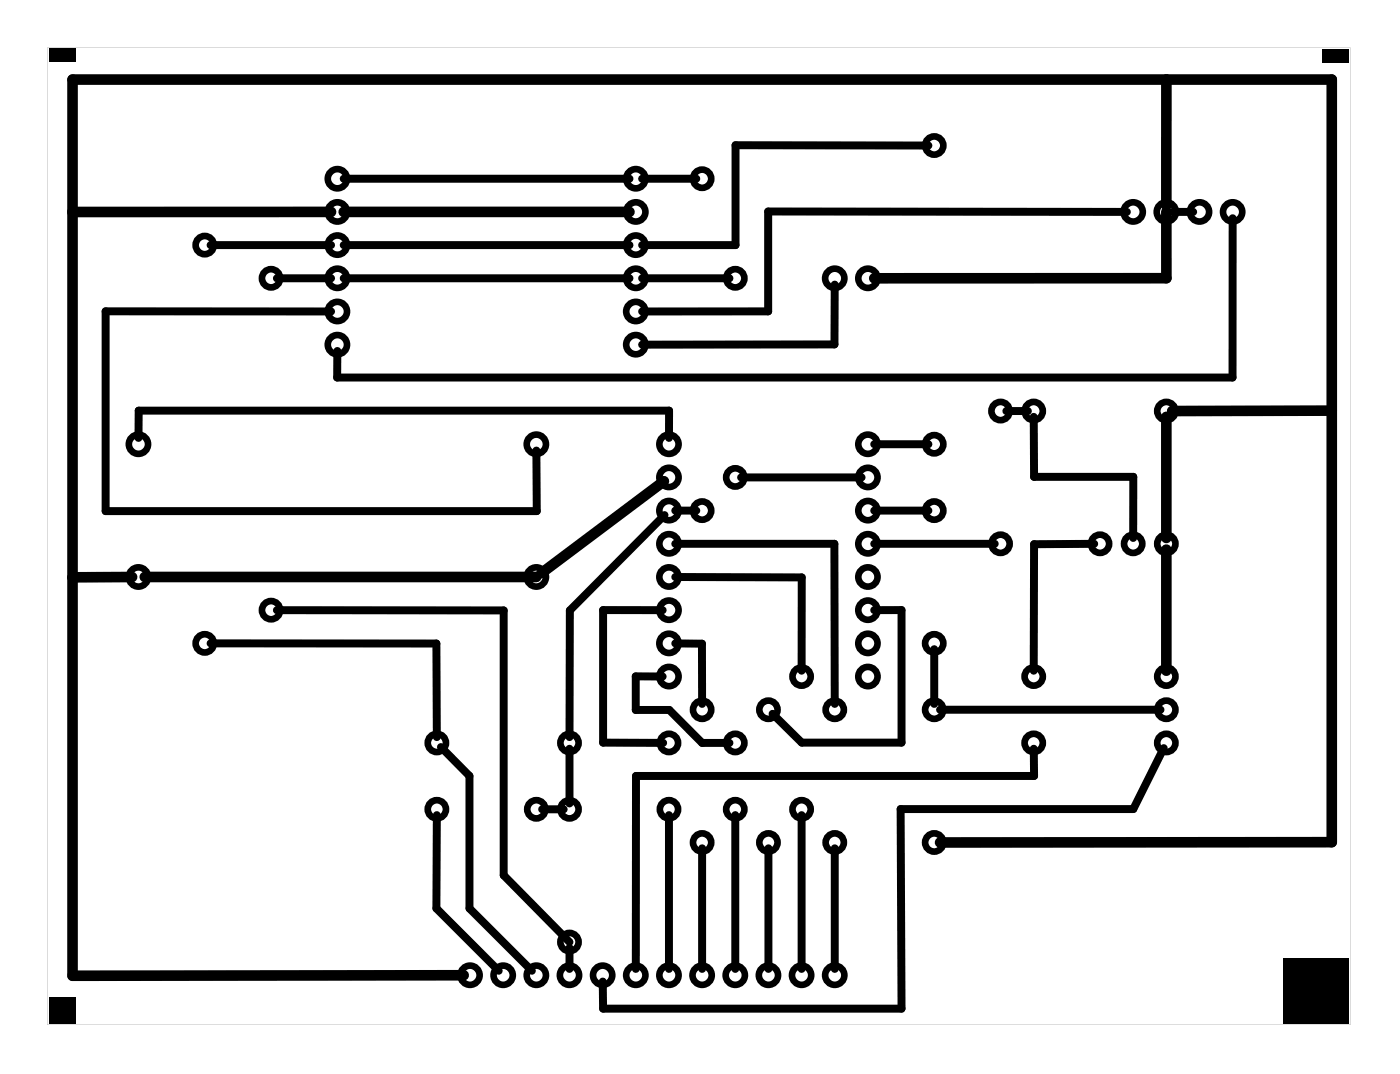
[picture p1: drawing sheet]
<svg xmlns="http://www.w3.org/2000/svg" width="107mm" height="82mm" viewBox="0 0 107 82" stroke-linecap="round" stroke-linejoin="round" font-family="sans-serif">
<g fill="#000">
<path d="M3.8 3.7h2v1h-2zM101.3 3.8h2v1h-2zM3.8 76.4h2v2h-2zM98.3 73.3h5v5h-5z"/>
<path d="M3.6 3.6v74.8h99.8v-74.8zM3.6 3.6h99.8v74.8h-99.8z"/>
</g>
<g fill="none" stroke="#000" stroke-width=".51">
<circle cx="15.7" cy="18.8" r=".7"/>
<circle cx="25.8" cy="18.8" r=".74"/>
<circle cx="25.8" cy="13.7" r=".74"/>
<circle cx="25.8" cy="16.2" r=".74"/>
<circle cx="48.7" cy="18.8" r=".74"/>
<circle cx="48.7" cy="13.7" r=".74"/>
<circle cx="48.7" cy="16.2" r=".74"/>
<circle cx="53.8" cy="13.7" r=".7"/>
<circle cx="71.6" cy="11.1" r=".7"/>
<circle cx="86.8" cy="16.2" r=".74"/>
<circle cx="89.3" cy="16.2" r=".74"/>
<circle cx="91.9" cy="16.2" r=".74"/>
<circle cx="94.4" cy="16.2" r=".74"/>
<circle cx="10.6" cy="34" r=".74"/>
<circle cx="20.8" cy="21.3" r=".7"/>
<circle cx="25.8" cy="23.8" r=".74"/>
<circle cx="25.8" cy="26.4" r=".74"/>
<circle cx="25.8" cy="21.3" r=".74"/>
<circle cx="41.1" cy="34" r=".74"/>
<circle cx="48.7" cy="26.4" r=".74"/>
<circle cx="48.7" cy="23.8" r=".74"/>
<circle cx="48.7" cy="21.3" r=".74"/>
<circle cx="51.2" cy="39.1" r=".74"/>
<circle cx="51.2" cy="34" r=".74"/>
<circle cx="51.2" cy="36.5" r=".74"/>
<circle cx="53.8" cy="39.1" r=".7"/>
<circle cx="56.3" cy="21.3" r=".7"/>
<circle cx="56.3" cy="36.5" r=".7"/>
<circle cx="63.9" cy="21.3" r=".74"/>
<circle cx="66.5" cy="39.1" r=".74"/>
<circle cx="66.5" cy="34" r=".74"/>
<circle cx="66.5" cy="36.5" r=".74"/>
<circle cx="66.5" cy="21.3" r=".74"/>
<circle cx="71.6" cy="34" r=".7"/>
<circle cx="71.6" cy="39.1" r=".7"/>
<circle cx="76.6" cy="31.5" r=".7"/>
<circle cx="79.2" cy="31.5" r=".7"/>
<circle cx="89.3" cy="31.5" r=".7"/>
<circle cx="10.6" cy="44.2" r=".74"/>
<circle cx="15.7" cy="49.2" r=".7"/>
<circle cx="20.8" cy="46.7" r=".7"/>
<circle cx="33.5" cy="56.9" r=".7"/>
<circle cx="41.1" cy="44.2" r=".74"/>
<circle cx="43.6" cy="56.9" r=".7"/>
<circle cx="51.2" cy="56.9" r=".7"/>
<circle cx="51.2" cy="51.8" r=".74"/>
<circle cx="51.2" cy="44.2" r=".74"/>
<circle cx="51.2" cy="46.7" r=".74"/>
<circle cx="51.2" cy="49.2" r=".74"/>
<circle cx="51.2" cy="41.6" r=".74"/>
<circle cx="53.8" cy="54.3" r=".7"/>
<circle cx="56.3" cy="56.9" r=".7"/>
<circle cx="58.9" cy="54.3" r=".7"/>
<circle cx="61.4" cy="51.8" r=".7"/>
<circle cx="63.9" cy="54.3" r=".7"/>
<circle cx="66.5" cy="51.8" r=".74"/>
<circle cx="66.5" cy="49.2" r=".74"/>
<circle cx="66.5" cy="44.2" r=".74"/>
<circle cx="66.5" cy="46.7" r=".74"/>
<circle cx="66.5" cy="41.6" r=".74"/>
<circle cx="71.6" cy="54.3" r=".7"/>
<circle cx="71.6" cy="49.2" r=".7"/>
<circle cx="76.6" cy="41.6" r=".7"/>
<circle cx="79.2" cy="51.8" r=".7"/>
<circle cx="79.2" cy="56.9" r=".7"/>
<circle cx="84.3" cy="41.6" r=".7"/>
<circle cx="86.8" cy="41.6" r=".7"/>
<circle cx="89.3" cy="41.6" r=".7"/>
<circle cx="89.3" cy="56.9" r=".7"/>
<circle cx="89.3" cy="54.3" r=".7"/>
<circle cx="89.3" cy="51.8" r=".7"/>
<circle cx="33.5" cy="61.9" r=".7"/>
<circle cx="36" cy="74.6" r=".74"/>
<circle cx="38.5" cy="74.6" r=".74"/>
<circle cx="41.1" cy="61.9" r=".7"/>
<circle cx="41.1" cy="74.6" r=".74"/>
<circle cx="43.6" cy="72.1" r=".7"/>
<circle cx="43.6" cy="61.9" r=".7"/>
<circle cx="43.6" cy="74.6" r=".74"/>
<circle cx="46.2" cy="74.6" r=".74"/>
<circle cx="48.7" cy="74.6" r=".74"/>
<circle cx="51.2" cy="61.9" r=".7"/>
<circle cx="51.2" cy="74.6" r=".74"/>
<circle cx="53.8" cy="64.5" r=".7"/>
<circle cx="53.8" cy="74.6" r=".74"/>
<circle cx="56.3" cy="61.9" r=".7"/>
<circle cx="56.3" cy="74.6" r=".74"/>
<circle cx="58.9" cy="64.5" r=".7"/>
<circle cx="58.9" cy="74.6" r=".74"/>
<circle cx="61.4" cy="61.9" r=".7"/>
<circle cx="61.4" cy="74.6" r=".74"/>
<circle cx="63.9" cy="64.5" r=".7"/>
<circle cx="63.9" cy="74.6" r=".74"/>
<circle cx="71.6" cy="64.5" r=".7"/>
</g>
<g fill="none" stroke="#000" stroke-width=".61">
<path d="M16.1 18.8h9.3M26.3 18.8h21.9M26.3 13.7h21.9M49.2 13.7h4.1M71.1 11.1h-14.8v7.7h-7.1M86.3 16.2h-27.5v7.6h-9.6M89.8 16.2h1.6M94.4 16.7v12.2h-68.6v-2M10.6 33.5v-2.1h40.7l-.1 2.1M21.2 21.3h4.2M25.4 23.8h-17.3v15.3h33v-4.6M26.3 21.3h21.9"/>
<path d="M49.2 21.3h6.7M50.9 39.4l-7.2 7.3-.1 9.7M51.7 39.1h1.6M56.8 36.5h9.2M63.9 21.8v4.6h-14.7M67 39.1h4.1M67 34h4.1M77.1 31.5h1.6M79.2 31.9v4.6h7.6v4.7M16.1 49.2l17.3 .1 .1 7.1M21.2 46.7h17.4v20.3l5 5.1M33.8 57.2l2.2 2.2v10.1l4.7 4.8"/>
<path d="M43.6 57.3v4.2M50.8 51.8h-2.1v2.5h2.6l2.5 2.6h2.1M50.8 46.7h-4.6v10.1l4.6 .1M51.7 41.6h12.2v12.3M51.7 44.2h9.7v7.1M51.7 49.2l2.1 .1v4.6M67 41.6h9.2M67 46.7h2.1v10.1h-7.7l-2.2-2.2M71.6 49.7v4.2M72 54.3h16.9M79.2 57.3v2.1h-30.5v14.8M83.8 41.6l-4.6 .1v9.6"/>
<path d="M89.1 57.3l-2.3 4.6h-17.8l.1 15.3h-22.9v-2.1M33.5 62.4l-.1 7.1 4.8 4.8M41.5 61.9h1.7M43.6 72.5v1.7M51.2 62.4v11.8M53.8 64.9v9.3M56.3 62.4v11.8M58.9 64.9v9.3M61.4 62.4v11.8M63.9 64.9v9.3"/>
</g>
<path d="M25.4 16.2h-19.8M26.3 16.2h21.9M89.3 16.2v5.1h-22.3M89.3 6.1v9.6M50.9 36.8l-9.4 7.1M89.3 31.9v9.3M102 31.4l-12.2 .1M10.1 44.2h-4.5M11.1 44.2h30M89.3 42.1v9.2M72 64.5h30v-58.4h-96.4v68.6l29.9-.1" fill="none" stroke="#000" stroke-width=".81"/>
</svg>
